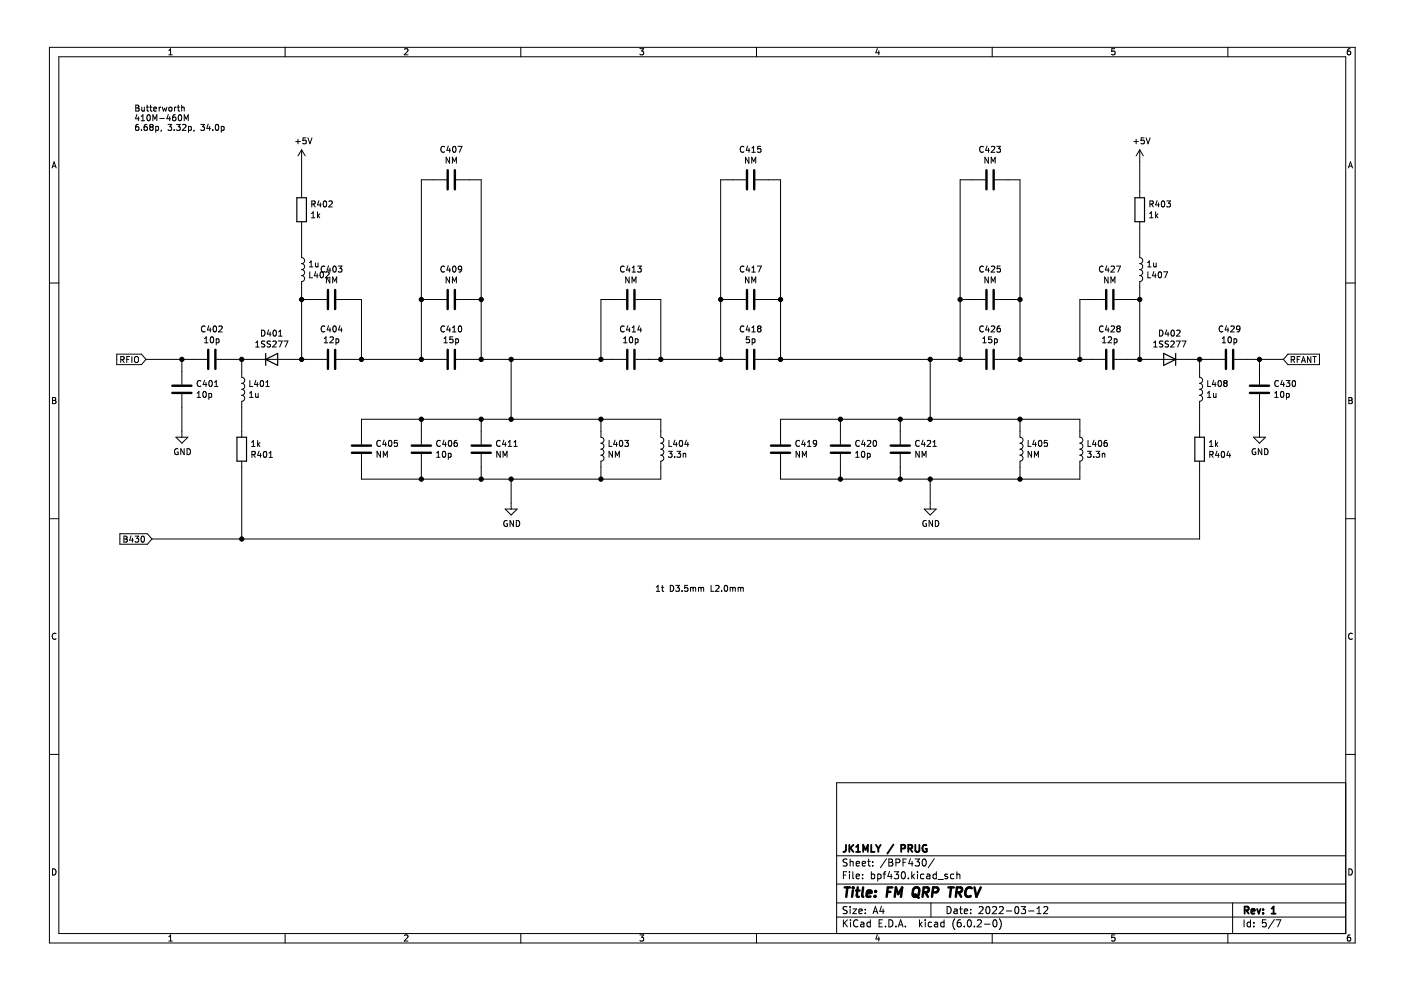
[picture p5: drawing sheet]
<svg xmlns="http://www.w3.org/2000/svg" width="297mm" height="210mm" viewBox="0 0 297 210" stroke-linecap="round" stroke-linejoin="round" font-family="sans-serif">
<path d="M.5 0h296.6v209.9h-296.6z" fill-rule="evenodd" fill="#fff" stroke="#fff" stroke-width=".21"/>
<g fill="none" stroke="#000" stroke-width=".21">
<path d="M10.5 10h276.8v189.9h-276.8zM12.5 12h272.8v185.9h-272.8zM35.8 11.6h.7M35.8 10.7l.4-.4v1.3M60.4 10v2M85.8 10.4l.5-.1 .2 .4-.8 .9h.8M110.4 10v2M135.7 10.3h.8l-.5 .5 .4 .1v.6l-.2 .1-.5-.1M160.4 10v2M186 10.3l-.3 .9h.8M186.3 10.8v.8M210.4 10v2"/>
<path d="M236.4 10.3h-.7v.6h.6l.1 .6-.2 .1-.5-.1M260.3 10v2M286.3 10.3l-.4 .1-.2 .2-.1 .8 .3 .2 .4-.1v-.6l-.4-.1-.3 .3M11 35.6l.5-1.3 .4 1.3M11.2 35.2h.6M28.8 22.3h.4l.3 .2-.3 .4 .3 .1v.3l-.2 .3h-.5zM28.8 22.9h.4M29 24.3l-.3 .9h.8M29.3 26.4h-.3l-.2 .3-.1 .7 .3 .2 .4-.1-.1-.6h-.3l-.3 .2M29.3 24.8v.8M29.9 25.6h.8M29.9 24.7l.4-.4v1.3"/>
<path d="M30 27.5v.1M30.1 22.7v.8l.5-.1M30.6 22.7v.9M31 22.7h.5M31.1 26.4h-.3l-.2 .3-.1 .7 .3 .2 .4-.1-.1-.6h-.3l-.3 .2M31.2 22.3v1.1l.3 .2M31.3 24.5l.1-.2a.68 .68 0 0 1 .5 .7 .68 .68 0 0 1-.5 .6l-.3-.5zM31.8 22.7h.4M31.9 22.3v1.1l.3 .2M32 26.9l-.2-.2 .2-.3h.2l.3 .2-.3 .3M32 26.9l-.2 .3v.3l.2 .1h.2l.3-.2-.1-.4-.2-.1M32 26.9h.2"/>
<path d="M32.4 25.6v-1.3l.4 .9 .5-.9v1.3M32.6 23.1l.6-.1-.1-.2-.3-.1-.2 .2 .1 .6h.4M33 26.9l.4-.1 .2 .2-.1 .6h-.5M33 26.8v1.3M33.7 22.7v.9M33.9 25.1h.9M34.1 22.7l-.4 .3M34.2 27.6l-.1 .2M34.4 22.7l.3 .9 .2-.6 .2 .6 .3-.9M35.6 26.4h.8l-.4 .5 .3 .1v.5l-.1 .1-.6-.1M35.7 24.3l-.3 .9h.8M35.9 22.8l.1-.1 .4 .1-.1 .7-.4-.1z"/>
<path d="M36 24.8v.8M36.9 27.5v.1M37 22.7v.9M37.2 24.3l-.4 .1-.2 .2v.8l.2 .2 .5-.1-.1-.6-.4-.1-.2 .3M37.4 22.7l-.4 .3M37.4 26.4h.8l-.4 .5 .4 .1v.5l-.2 .1-.6-.1M37.6 22.7h.5M37.8 22.3v1.1l.3 .2M37.9 24.5l.2-.2a.68 .68 0 0 1 .4 .7 .68 .68 0 0 1-.4 .6l-.3-.5zM38.5 22.8h.5l.1 .8M38.5 22.3v1.3M38.7 26.5l.5-.1 .2 .3-.8 .9h.8"/>
<path d="M39.1 25.6v-1.3l.4 .9 .4-.9v1.3M40 26.9l.3-.1 .3 .2-.1 .6h-.5M40 26.8v1.3M41.2 27.6l-.1 .2M42.6 26.4h.8l-.5 .5 .4 .1v.5l-.2 .1-.5-.1M44.1 26.3l-.3 .9h.8M44.4 26.8v.8M45.1 27.5v.1M45.8 26.5l.2-.1a.68 .68 0 0 1 .4 .6 .68 .68 0 0 1-.4 .6l-.3-.4zM46.9 26.9l.4-.1 .2 .2-.1 .6h-.5M46.9 26.8v1.3M62.7 30h1"/>
<path d="M63.2 29.5v1M63.9 31.8v10.1M63.9 31.8l-.7 1.2M63.9 31.8l.8 1.2M64.9 29.2h-.6l-.1 .6h.6l.1 .6-.2 .1-.5-.1M65.3 29.2l.4 1.3 .4-1.3M94.3 31.1a.56 .56 0 0 0-.8 .6 .56 .56 0 0 0 .8 .5M94.7 38.1h-5.4v38.1M95 31l-.3 .9h.8M95.3 33.3v1.3l-.7-1.3v1.3M95.3 31.5v.8M95.9 34.6v-1.3l.4 .9 .5-.9v1.3"/>
<path d="M96.1 31.1l.2-.1a.68 .68 0 0 1 .4 .7 .68 .68 0 0 1-.4 .6l-.3-.5zM96.7 38.1h5.3v38.1M97.1 31h.8l-.5 1.3M157.7 31.1a.56 .56 0 0 0-.8 .6 .56 .56 0 0 0 .8 .5M158.1 38.1h-5.3v38.1M158.5 31l-.3 .9h.8M158.8 33.3v1.3l-.7-1.3v1.3M158.8 31.5v.8M159.4 34.6v-1.3l.4 .9 .4-.9v1.3M159.4 32.3h.7M159.4 31.4l.4-.4v1.3M160.2 38.1h5.3v38.1"/>
<path d="M161.3 31h-.6l-.1 .6h.6l.1 .6-.2 .1-.5-.1M208.5 31.1a.56 .56 0 0 0-.8 .6 .56 .56 0 0 0 .8 .5M208.9 38.1h-5.3v38.1M209.3 31l-.3 .9h.8M209.6 33.3v1.3l-.8-1.3v1.3M209.6 31.5v.8M210.2 34.6v-1.3l.4 .9 .4-.9v1.3M210.2 31.1l.5-.1 .2 .4-.8 .9h.8M210.9 38.1h5.4v38.1M211.3 31h.8l-.4 .5 .4 .1v.6l-.2 .1-.6-.1M240.4 30h1M240.9 29.5v1"/>
<path d="M241.6 31.8l-.7 1.2M241.6 31.8v10.1M241.6 31.8l.8 1.2M242.6 29.2h-.6l-.1 .6h.6l.1 .6-.2 .1-.5-.1M243 29.2l.4 1.3 .4-1.3M285.9 35.6l.4-1.3 .5 1.3M286 35.2h.6M63.9 47v7.6a.63 .63 0 0 1 .7 .7 .63 .63 0 0 1-.7 .6 .63 .63 0 0 1 .7 .6 .63 .63 0 0 1-.7 .7 .63 .63 0 0 1 .7 .6 .63 .63 0 0 1-.7 .6 .63 .63 0 0 1 .7 .7 .63 .63 0 0 1-.7 .6v16.5M65.6 56.6h.7M65.6 55.7l.4-.4v1.3M65.7 57.6v1.3h.6M66 45.3l.4-.4v1.3"/>
<path d="M66 46.2h.8M66.1 43.3l.6-.1 .1-.5-.7-.1v1.3M66.4 43.3l.4 .6M66.9 55.7v.8h.5M66.9 57.6l-.3 .9h.8M67.2 58.1v.8M67.3 44.9v1.3M67.4 55.7v.9M67.4 45.7l.4 .5M67.6 42.5l-.3 1h.8M67.8 45.3l-.5 .5M67.9 43v.9"/>
<path d="M68 57.8l.2-.2a.68 .68 0 0 1 .4 .7 .68 .68 0 0 1-.4 .6l-.4-.5zM68.6 42.7l.2-.1a.68 .68 0 0 1 .5 .6 .68 .68 0 0 1-.5 .7l-.3-.5zM68.9 56.5a.56 .56 0 0 0-.8 .5 .56 .56 0 0 0 .8 .6M69.1 57.8l.4-.2 .3 .4-.8 .9h.8M69.7 56.4l-.3 .9h.7M69.7 42.7l.5-.1 .3 .4-.8 .9h.8M69.9 58.7v1.3l-.7-1.3v1.3M70 56.8v.9M70.5 60v-1.3l.5 .9 .4-.9v1.3M70.7 56.5l.2-.1a.68 .68 0 0 1 .4 .6 .68 .68 0 0 1-.4 .7l-.3-.5zM71.7 56.4h.8l-.4 .5 .3 .1v.6l-.1 .1-.6-.1M94.3 56.5a.56 .56 0 0 0-.8 .5 .56 .56 0 0 0 .8 .6"/>
<path d="M95 56.4l-.3 .9h.8M95.3 58.7v1.3l-.7-1.3v1.3M95.3 56.8v.9M95.9 60v-1.3l.4 .9 .5-.9v1.3M96.1 56.5l.2-.1a.68 .68 0 0 1 .4 .6 .68 .68 0 0 1-.4 .7l-.3-.5zM97.9 57l-.3 .2-.3-.1-.1-.6 .4-.1 .3 .3-.1 .7-.2 .2-.3 .1M132.3 56.5a.56 .56 0 0 0-.8 .5 .56 .56 0 0 0 .8 .6M133.1 56.4l-.3 .9h.8M133.4 58.7v1.3l-.7-1.3v1.3M133.4 56.8v.9M134 60v-1.3l.4 .9 .4-.9v1.3M134 57.7h.8"/>
<path d="M134 56.8l.4-.4v1.3M135.2 56.4h.8l-.5 .5 .4 .1v.6l-.2 .1-.5-.1M157.7 56.5a.56 .56 0 0 0-.8 .5 .56 .56 0 0 0 .8 .6M158.5 56.4l-.3 .9h.8M158.8 58.7v1.3l-.7-1.3v1.3M158.8 56.8v.9M159.4 60v-1.3l.4 .9 .4-.9v1.3M159.4 57.7h.7M159.4 56.8l.4-.4v1.3M160.6 56.4h.8l-.5 1.3M208.5 56.5a.56 .56 0 0 0-.8 .5 .56 .56 0 0 0 .8 .6M209.3 56.4l-.3 .9h.8"/>
<path d="M209.6 58.7v1.3l-.8-1.3v1.3M209.6 56.8v.9M210.2 60v-1.3l.4 .9 .4-.9v1.3M210.2 56.5l.5-.1 .2 .4-.8 .9h.8M212.1 56.4h-.6l-.1 .6h.6l.1 .6-.2 .1-.5-.1M233.9 56.5a.56 .56 0 0 0-.8 .5 .56 .56 0 0 0 .8 .6M234.7 56.4l-.3 .9h.7M234.9 58.7v1.3l-.7-1.3v1.3M235 56.8v.9M235.5 60v-1.3l.5 .9 .4-.9v1.3M235.6 56.5l.5-.1 .2 .4-.8 .9h.8M236.7 56.4h.9l-.6 1.3"/>
<path d="M241.6 47v7.6a.63 .63 0 0 1 .7 .7 .63 .63 0 0 1-.7 .6 .63 .63 0 0 1 .7 .6 .63 .63 0 0 1-.7 .7 .63 .63 0 0 1 .7 .6 .63 .63 0 0 1-.7 .6 .63 .63 0 0 1 .7 .7 .63 .63 0 0 1-.7 .6v16.5M243.3 56.6h.7M243.3 55.7l.4-.4v1.3M243.4 57.6v1.3h.6M243.7 46.2h.8M243.7 45.3l.4-.4v1.3M243.8 43.3l.6-.1 .1-.5-.7-.1v1.3M244.1 43.3l.4 .6M244.6 55.7v.8h.5M244.6 57.6l-.3 .9h.8M244.9 58.1v.8M245 44.9v1.3"/>
<path d="M245.1 55.7v.9M245.1 45.7l.4 .5M245.3 42.5l-.3 1h.8M245.5 45.3l-.5 .5M245.6 43v.9M245.7 57.8l.2-.2a.68 .68 0 0 1 .4 .7 .68 .68 0 0 1-.4 .6l-.4-.5zM246.3 42.7l.2-.1a.68 .68 0 0 1 .5 .6 .68 .68 0 0 1-.5 .7l-.3-.5zM246.7 57.6h.8l-.5 1.3M247.4 42.6h.8l-.5 .5 .4 .1v.6l-.2 .1-.5-.1M10.5 60h2M24.7 75.1h5.3l.9 1.1-.9 1.1h-5.3zM25.6 76.3l.6-.1 .1-.5-.7-.1v1.3"/>
<path d="M25.9 76.3l.4 .6M26.9 76.2h.4M27.5 75.6h-.6v1.3M28 75.6v1.3M28.6 75.8l.2-.2a.43 .43 0 0 1 .6 .4v.4a.42 .42 0 0 1-.5 .5 .42 .42 0 0 1-.4-.5zM30.9 76.2h13M38.6 76.2v5.3M43.4 72.7h.7M43.4 71.8l.3-.4v1.3M43.5 69.2a.56 .56 0 0 0-.8 .5 .56 .56 0 0 0 .8 .6M44.3 69l-.3 1h.8M44.6 69.5v.9"/>
<path d="M44.7 71.5l.2-.1a.68 .68 0 0 1 .4 .7 .68 .68 0 0 1-.4 .6l-.3-.5zM45.3 69.2l.2-.1a.68 .68 0 0 1 .4 .6 .68 .68 0 0 1-.4 .7l-.3-.5zM45.8 71.9l.4-.1 .2 .3-.1 .5h-.5M45.8 71.8v1.3M45.9 76.2h23.4M46.4 69.2l.5-.1 .2 .4-.8 .9h.8M51.3 76.2v3.8a.63 .63 0 0 1 .6 .6 .63 .63 0 0 1-.6 .7 .63 .63 0 0 1 .6 .6 .63 .63 0 0 1-.6 .6 .63 .63 0 0 1 .6 .7 .63 .63 0 0 1-.6 .6 .63 .63 0 0 1 .6 .6 .63 .63 0 0 1-.6 .7v7.6M54.2 72.7l.4-.4v1.3M54.2 73.6h.7M55.5 70a.64 .64 0 0 1 .7 .6 .64 .64 0 0 1-.7 .7zM56.1 72.4h-.6v.4l.5 .2 .1 .3-.2 .3-.5-.1M57 69.9l-.3 .9h.7"/>
<path d="M57.3 70.4v.9M57.4 72.4l-.5-.1-.3 .2 .2 .3 .5 .3v.4h-.7M57.8 72.4l.5-.1 .3 .4-.8 .9h.8M58 70.1l.2-.1a.68 .68 0 0 1 .4 .6 .68 .68 0 0 1-.4 .7l-.3-.5zM59 72.3h.8l-.5 1.3M59.1 71.3h.7M59.1 70.4l.3-.4v1.3M60.2 72.3h.8l-.5 1.3M63.9 63.5h5.4M68.8 72.7h.7M68.8 71.8l.3-.4v1.3M68.9 69.2a.56 .56 0 0 0-.8 .5 .56 .56 0 0 0 .8 .6"/>
<path d="M69.7 69l-.3 1h.7M70 71.5l.4-.1 .3 .4-.8 .9h.8M70 69.5v.9M70.7 69.2l.2-.1a.68 .68 0 0 1 .4 .6 .68 .68 0 0 1-.4 .7l-.3-.5zM71.2 71.9l.4-.1 .2 .3-.1 .5h-.5M71.2 71.8v1.3M71.3 76.2h23.4M71.3 63.5h5.3v12.7M72.1 69l-.3 1h.8M72.4 69.5v.9M89.3 63.5h5.4M94.1 72.7h.8"/>
<path d="M94.1 71.8l.4-.4v1.3M94.3 69.2a.56 .56 0 0 0-.8 .5 .56 .56 0 0 0 .8 .6M95 69l-.3 1h.8M95.3 69.5v.9M96 70.4h.7M96 69.5l.3-.4v1.3M96 71.4h-.6l-.1 .6h.7v.6l-.2 .1-.5-.1M96.6 71.9l.4-.1 .2 .3-.1 .5h-.5M96.6 71.8v1.3M96.7 76.2h36M96.7 63.5h5.3M97.3 69.2l.2-.1a.68 .68 0 0 1 .4 .6 .68 .68 0 0 1-.4 .7l-.3-.5z"/>
<path d="M108.4 76.2v12.7M132.2 72.7h.7M132.2 71.8l.4-.4v1.3M132.3 69.2a.56 .56 0 0 0-.8 .5 .56 .56 0 0 0 .8 .6M132.7 63.5h-5.3v12.7M133.1 69l-.3 1h.8M133.4 69.5v.9M133.5 71.5l.2-.1a.68 .68 0 0 1 .5 .7 .68 .68 0 0 1-.5 .6l-.3-.5zM134 70.4h.8M134 69.5l.4-.4v1.3M134.7 71.9l.4-.1 .2 .3-.1 .5h-.5M134.7 71.8v1.3"/>
<path d="M134.8 76.2h23.3M134.8 63.5h5.3v12.7M135.5 69l-.3 1h.8M135.8 69.5v.9M152.8 63.5h5.3M157.7 69.2a.56 .56 0 0 0-.8 .5 .56 .56 0 0 0 .8 .6M158.5 69l-.3 1h.8M158.8 69.5v.9M158.9 71.4h-.6l-.1 .6h.6l.1 .6-.2 .1-.5-.1M159.4 70.4h.7M159.4 69.5l.4-.4v1.3M159.5 71.9l.3-.1 .3 .3-.1 .5h-.5"/>
<path d="M159.5 71.8v1.3M160.2 76.2h48.7M160.2 63.5h5.3M160.9 69.7l-.3 .2v.2l.3 .3 .3-.1 .1-.2v-.3l-.2-.1M160.9 69.7l-.3-.3 .3-.3 .3 .1 .1 .1-.2 .4M160.9 69.7h.2M197.2 76.2v12.7M203.6 63.5h5.3M208.4 72.7h.7M208.4 71.8l.3-.4v1.3M208.5 69.2a.56 .56 0 0 0-.8 .5 .56 .56 0 0 0 .8 .6M209.3 69l-.3 1h.8"/>
<path d="M209.6 69.5v.9M210.2 69.2l.5-.1 .2 .4-.8 .9h.8M210.2 71.4h-.6v.6h.6v.6l-.1 .1-.5-.1M210.9 71.9l.3-.1 .3 .3-.2 .5h-.4M210.9 71.8v1.3M210.9 76.2h23.4M210.9 63.5h5.4M212 69.1l-.4 .1-.1 .2-.1 .7 .2 .3 .5-.1-.1-.6-.4-.1-.2 .2M233.8 72.7h.7M233.8 71.8l.3-.4v1.3M233.9 69.2a.56 .56 0 0 0-.8 .5 .56 .56 0 0 0 .8 .6M234.3 63.5h-5.3v12.7"/>
<path d="M234.7 69l-.3 1h.7M235 71.5l.5-.1 .2 .4-.8 .9h.8M235 69.5v.9M235.6 69.2l.5-.1 .2 .4-.8 .9h.8M236.2 71.9l.4-.1 .2 .3-.1 .5h-.5M236.2 71.8v1.3M236.3 76.2h23.4M236.3 63.5h5.3M237 69.7l-.2 .2v.2l.2 .3h.3l.2-.3-.1-.3-.1-.1M237 69.7l-.2-.3 .2-.3h.3l.2 .2-.2 .4M237 69.7h.3M244.6 73.6h.7"/>
<path d="M244.6 72.7l.4-.4v1.3M245.8 70a.64 .64 0 0 1 .8 .6 .64 .64 0 0 1-.8 .7zM246.5 72.4h-.6v.4l.5 .2 .1 .3-.2 .3-.5-.1M247.4 69.9l-.3 .9h.7M247.7 70.4v.9M247.8 72.4l-.5-.1-.3 .2 .1 .3 .6 .3v.4h-.7M248.2 72.4l.5-.1 .3 .4-.8 .9h.8M248.4 70.1l.2-.1a.68 .68 0 0 1 .4 .6 .68 .68 0 0 1-.4 .7l-.3-.5zM249.4 72.3h.8l-.5 1.3M249.5 70.1l.5-.1 .2 .4-.8 .9h.8M250.6 72.3h.8l-.5 1.3M254.3 76.2v3.8a.63 .63 0 0 1 .7 .6 .63 .63 0 0 1-.7 .7 .63 .63 0 0 1 .7 .6 .63 .63 0 0 1-.7 .6 .63 .63 0 0 1 .7 .7 .63 .63 0 0 1-.7 .6 .63 .63 0 0 1 .7 .6 .63 .63 0 0 1-.7 .7v7.6"/>
<path d="M259.1 72.7h.8M259.1 71.8l.4-.4v1.3M259.3 69.2a.56 .56 0 0 0-.8 .5 .56 .56 0 0 0 .8 .6M260.1 69l-.4 1h.8M260.4 69.5v.9M260.5 71.5l.2-.1a.68 .68 0 0 1 .4 .7 .68 .68 0 0 1-.4 .6l-.3-.5zM261 69.2l.4-.1 .3 .4-.8 .9h.8M261.6 71.9l.4-.1 .2 .3-.1 .5h-.5M261.6 71.8v1.3M261.7 76.2h10.4M262.9 69.7l-.3 .2-.3-.1-.1-.6 .4-.1 .3 .2-.1 .8-.2 .2-.3 .1M267 76.2v5.3"/>
<path d="M273.1 75.1h6.7v2.2h-6.7l-1-1.1zM273.8 76.3l.6-.1v-.5l-.6-.1v1.3M274.1 76.3l.4 .6M275 76.2h.5M275.6 75.6h-.6v1.3M275.9 76.9l.5-1.3 .4 1.3M276.1 76.5h.6M277.9 75.6v1.3l-.7-1.3v1.3M278.4 75.6h.7M278.7 75.6v1.3M285.3 60h2M11.1 84.3h.5l.2 .2-.2 .4 .2 .1 .1 .3-.3 .3h-.5z"/>
<path d="M11.1 84.9h.5M37.3 92.7h2.5l-1.2 1.3zM37.7 95.2a.58 .58 0 0 0-.7 .6 .58 .58 0 0 0 .8 .5v-.4h-.3M38.6 83.6v9.1M39.1 95.1v1.3l-.8-1.3v1.3M39.7 95.1a.64 .64 0 0 1 .7 .7 .64 .64 0 0 1-.7 .6zM41.8 84.3h.7M41.8 83.4l.4-.4v1.3M42.6 80.8a.56 .56 0 0 0-.8 .5 .56 .56 0 0 0 .8 .5M43.1 83.1l.2-.1a.68 .68 0 0 1 .5 .6 .68 .68 0 0 1-.5 .7l-.3-.5zM43.4 80.6l-.3 .9h.8M43.7 81.1v.9"/>
<path d="M44.3 83.5l.3-.1 .3 .3-.1 .5h-.5M44.3 83.4v1.3M44.4 80.8l.2-.1a.68 .68 0 0 1 .4 .6 .68 .68 0 0 1-.4 .7l-.3-.5zM45.5 82h.7M45.5 81l.4-.3v1.3M51.3 97.8v16.5M52.9 84.3h.7M52.9 83.4l.4-.4v1.3M53 80.7v1.3h.6M53.4 94.7h.7M53.4 93.8l.3-.4v1.3M53.4 96.4l.6-.1 .1-.5-.7-.1v1.3"/>
<path d="M53.7 96.4l.4 .6M54.2 83.4l.1 .8 .4-.1M54.3 80.6l-.4 .9h.8M54.6 81.1v.9M54.6 93.4v1.3M54.7 83.4v.9M54.7 94.2l.4 .5M54.9 95.7l-.3 .9h.8M55.1 93.8l-.5 .5M55.2 96.1v.9M55.3 80.8l.2-.1a.68 .68 0 0 1 .4 .6 .68 .68 0 0 1-.4 .7l-.3-.5zM56 95.8l.1-.1a.68 .68 0 0 1 .5 .6 .68 .68 0 0 1-.5 .7l-.3-.5z"/>
<path d="M56.4 81l.3-.3v1.3M56.4 82h.7M57 97h.8M57 96.1l.4-.4v1.3M76.6 94.2v-5.3h63.5v3.8a.63 .63 0 0 1 .6 .6 .63 .63 0 0 1-.6 .7 .63 .63 0 0 1 .6 .6 .63 .63 0 0 1-.6 .6 .63 .63 0 0 1 .6 .7 .63 .63 0 0 1-.6 .6 .63 .63 0 0 1 .6 .6 .63 .63 0 0 1-.6 .7v3.8h-63.5v-5.3M80.7 95.7v1.3l-.8-1.3v1.3M80.7 93.5a.56 .56 0 0 0-.8 .5 .56 .56 0 0 0 .8 .5M81.3 97v-1.3l.4 .9 .4-.9v1.3M81.5 93.3l-.4 .9h.8M81.8 93.8v.8M82.5 93.5l.2-.1a.68 .68 0 0 1 .4 .6 .68 .68 0 0 1-.4 .6l-.3-.4zM84.2 93.4h-.6v.6l.6-.1v.6l-.1 .1-.5-.1"/>
<path d="M89.3 88.9v5.3M89.3 96.3v5.3M92.6 97h.7M92.6 96l.3-.3v1.3M93.4 93.5a.56 .56 0 0 0-.8 .5 .56 .56 0 0 0 .8 .5M93.9 95.8l.2-.1a.68 .68 0 0 1 .4 .6 .68 .68 0 0 1-.4 .7l-.3-.5zM94.1 93.3l-.3 .9h.8M94.4 93.8v.8M95.1 96.2l.3-.1 .3 .3-.2 .5h-.4M95.1 96.1v1.3M95.2 93.5l.2-.1a.68 .68 0 0 1 .4 .6 .68 .68 0 0 1-.4 .6l-.3-.4zM96.9 93.4h-.4l-.2 .3v.7l.2 .2 .4-.1v-.6h-.4l-.2 .2"/>
<path d="M102 88.9v5.3M102 96.3v5.3M106.1 95.7v1.3l-.8-1.3v1.3M106.1 93.5a.56 .56 0 0 0-.8 .5 .56 .56 0 0 0 .8 .5M106.7 97v-1.3l.4 .9 .4-.9v1.3M106.8 93.3l-.3 .9h.8M107.1 93.8v.8M107.7 94.6h.8M107.7 93.7l.4-.3v1.2M109 94.6h.7M109 93.7l.3-.3v1.2M127.4 88.9v3.8a.63 .63 0 0 1 .6 .6 .63 .63 0 0 1-.6 .7 .63 .63 0 0 1 .6 .6 .63 .63 0 0 1-.6 .6 .63 .63 0 0 1 .6 .7 .63 .63 0 0 1-.6 .6 .63 .63 0 0 1 .6 .6 .63 .63 0 0 1-.6 .7v3.8"/>
<path d="M129.1 93.4v1.2h.6M129.9 95.7v1.3l-.8-1.3v1.3M130.4 93.3l-.3 .9h.8M130.5 97v-1.3l.4 .9 .4-.9v1.3M130.7 93.8v.8M131.4 93.5l.2-.1a.68 .68 0 0 1 .5 .6 .68 .68 0 0 1-.5 .6l-.3-.4zM132.5 93.4h.7l-.4 .5 .4 .1v.5l-.2 .1-.5-.1M141.7 95.7h.8l-.4 .5 .3 .1v.5l-.1 .2-.6-.2M141.8 93.4v1.2h.6M143 96.8v.2M143.1 93.3l-.3 .9h.8M143.4 93.8v.8"/>
<path d="M143.5 95.7h.8l-.4 .5 .3 .1v.5l-.1 .2-.6-.2M144.1 93.5l.2-.1a.68 .68 0 0 1 .4 .6 .68 .68 0 0 1-.4 .6l-.3-.4zM144.9 96.2h.4l.1 .8M144.9 96.1v.9M145.5 93.3l-.3 .9h.8M145.8 93.8v.8M165.5 94.2v-5.3h63.5v3.8a.63 .63 0 0 1 .6 .6 .63 .63 0 0 1-.6 .7 .63 .63 0 0 1 .6 .6 .63 .63 0 0 1-.6 .6 .63 .63 0 0 1 .6 .7 .63 .63 0 0 1-.6 .6 .63 .63 0 0 1 .6 .6 .63 .63 0 0 1-.6 .7v3.8h-63.5v-5.3M169.5 95.7v1.3l-.7-1.3v1.3M169.5 93.5a.56 .56 0 0 0-.8 .5 .56 .56 0 0 0 .8 .5M170.1 97v-1.3l.4 .9 .5-.9v1.3M170.3 93.3l-.3 .9h.8M170.6 93.8v.8"/>
<path d="M171.2 94.6h.7M171.2 93.7l.4-.3v1.2M173.1 93.9l-.2 .3-.4-.1v-.6l.4-.1 .2 .2v.7l-.2 .3h-.4M178.2 88.9v5.3M178.2 96.3v5.3M181.4 97h.7M181.4 96l.4-.3v1.3M182.2 93.5a.56 .56 0 0 0-.8 .5 .56 .56 0 0 0 .8 .5M182.8 95.8l.1-.1a.68 .68 0 0 1 .5 .6 .68 .68 0 0 1-.5 .7l-.3-.5zM183 93.3l-.3 .9h.8M183.3 93.8v.8M183.9 96.2l.4-.1 .2 .3-.1 .5h-.5"/>
<path d="M183.9 96.1v1.3M183.9 93.5l.5-.1 .2 .3-.8 .9h.8M185.2 93.5l.2-.1a.68 .68 0 0 1 .5 .6 .68 .68 0 0 1-.5 .6l-.3-.4zM190.9 88.9v5.3M190.9 96.3v5.3M194.9 95.7v1.3l-.7-1.3v1.3M194.9 93.5a.56 .56 0 0 0-.8 .5 .56 .56 0 0 0 .8 .5M195.5 97v-1.3l.4 .9 .5-.9v1.3M195.7 93.3l-.3 .9h.8M196 93.8v.8M196.6 93.5l.5-.1 .2 .3-.8 .9h.8M197.8 94.6h.7"/>
<path d="M197.8 93.7l.4-.3v1.2M216.3 88.9v3.8a.63 .63 0 0 1 .6 .6 .63 .63 0 0 1-.6 .7 .63 .63 0 0 1 .6 .6 .63 .63 0 0 1-.6 .6 .63 .63 0 0 1 .6 .7 .63 .63 0 0 1-.6 .6 .63 .63 0 0 1 .6 .6 .63 .63 0 0 1-.6 .7v3.8M218 93.4v1.2h.6M218.7 95.7v1.3l-.7-1.3v1.3M219.3 93.3l-.3 .9h.7M219.3 97v-1.3l.4 .9 .5-.9v1.3M219.6 93.8v.8M220.3 93.5l.2-.1a.68 .68 0 0 1 .4 .6 .68 .68 0 0 1-.4 .6l-.3-.4zM222 93.4h-.6v.6l.6-.1v.6l-.1 .1-.5-.1M230.6 95.7h.7l-.4 .5 .4 .1v.5l-.2 .2-.5-.2M230.7 93.4v1.2h.6M231.9 96.8v.2"/>
<path d="M231.9 93.3l-.3 .9h.8M232.3 93.8v.8M232.4 95.7h.8l-.5 .5 .4 .1v.5l-.2 .2-.5-.2M233 93.5l.2-.1a.68 .68 0 0 1 .4 .6 .68 .68 0 0 1-.4 .6l-.3-.4zM233.7 96.2h.5v.8M233.7 96.1v.9M234.7 93.4h-.4l-.2 .3v.7l.2 .2 .4-.1v-.6h-.4l-.2 .2M254.3 97.8v16.5h-222.1M256 84.3h.7M256 83.4l.4-.4v1.3M256.1 80.7v1.3h.6M256.4 94.7h.8"/>
<path d="M256.4 93.8l.4-.4v1.3M256.5 96.4l.6-.1 .1-.5-.7-.1v1.3M256.8 96.4l.4 .6M257.3 83.4v.8l.5-.1M257.3 80.6l-.3 .9h.8M257.6 81.1v.9M257.7 93.4v1.3M257.8 83.4v.9M257.8 94.2l.4 .5M258 95.7l-.3 .9h.8M258.2 93.8l-.5 .5M258.3 96.1v.9"/>
<path d="M258.4 80.8l.1-.1a.68 .68 0 0 1 .5 .6 .68 .68 0 0 1-.5 .7l-.3-.5zM259 95.8l.2-.1a.68 .68 0 0 1 .5 .6 .68 .68 0 0 1-.5 .7l-.3-.5zM259.7 81.2l-.2 .3v.3l.2 .2h.2l.3-.3-.1-.4-.2-.1M259.7 81.2l-.2-.2 .2-.3h.2l.3 .2-.3 .3M259.7 81.2h.2M260.4 95.7l-.3 .9h.8M260.7 96.1v.9M265.8 92.7h2.5l-1.3 1.3zM266.2 95.2a.58 .58 0 0 0-.7 .6 .58 .58 0 0 0 .8 .5v-.4h-.3M267 83.6v9.1M267.5 95.1v1.3l-.7-1.3v1.3M268.1 95.1a.64 .64 0 0 1 .8 .7 .64 .64 0 0 1-.8 .6z"/>
<path d="M270.3 84.3h.7M270.3 83.4l.3-.4v1.3M271.1 80.8a.56 .56 0 0 0-.8 .5 .56 .56 0 0 0 .8 .5M271.6 83.1l.2-.1a.68 .68 0 0 1 .4 .6 .68 .68 0 0 1-.4 .7l-.3-.5zM271.8 80.6l-.3 .9h.8M272.1 81.1v.9M272.7 80.7h.8l-.4 .5 .3 .1v.5l-.2 .2-.5-.2M272.8 83.5l.3-.1 .3 .3-.2 .5h-.4M272.8 83.4v1.3M274.1 80.8l.2-.1a.68 .68 0 0 1 .4 .6 .68 .68 0 0 1-.4 .7l-.3-.5zM286 84.3h.4l.3 .2-.3 .4 .3 .1v.3l-.2 .3h-.5zM286 84.9h.4"/>
<path d="M10.5 110h2M25.4 113.2h5.9l.9 1.1-.9 1.1h-5.9zM26.3 113.7h.4l.2 .2-.2 .4 .2 .1 .1 .3-.2 .2h-.5zM26.3 114.3h.4M27.8 113.6l-.3 .9h.8M28.1 114.1v.8M28.6 113.7h.8l-.4 .5 .4 .1v.5l-.2 .1-.6-.1M30 113.8l.2-.1a.68 .68 0 0 1 .4 .6 .68 .68 0 0 1-.4 .6l-.3-.4zM107.1 107.9h2.5l-1.2 1.3zM107.5 110.4a.58 .58 0 0 0-.7 .6 .58 .58 0 0 0 .8 .5v-.4h-.2M108.4 101.6v6.3M108.9 110.4v1.2l-.8-1.2v1.2"/>
<path d="M109.5 110.4a.64 .64 0 0 1 .7 .6 .64 .64 0 0 1-.7 .6zM196 107.9h2.5l-1.3 1.3zM196.4 110.4a.58 .58 0 0 0-.8 .6 .58 .58 0 0 0 .8 .5v-.4h-.2M197.2 101.6v6.3M197.7 110.4v1.2l-.7-1.2v1.2M198.3 110.4a.64 .64 0 0 1 .7 .6 .64 .64 0 0 1-.7 .6zM285.3 110h2M11.9 134.4a.58 .58 0 0 0-.8 .5 .58 .58 0 0 0 .8 .5M139.2 125.4h.7M139.2 124.5l.3-.4v1.3M140.2 124.5h.5M140.4 124.1v1.1l.3 .2"/>
<path d="M142.1 124.1a.64 .64 0 0 1 .7 .6 .64 .64 0 0 1-.7 .7zM143.3 124.1h.8l-.5 .5 .4 .1v.6l-.2 .1-.5-.1M144.6 125.3v.1M145.8 124.1h-.6l-.1 .6h.6l.1 .6-.2 .1-.5-.1M146.4 124.7l.4-.2 .2 .2M146.4 124.5v.9M147 124.7l.1-.2 .3 .1 .1 .8M147 124.7v.7M148.1 124.7l.4-.2 .1 .2M148.1 124.5v.9M148.6 124.7l.2-.2 .3 .1 .1 .8M148.6 124.7v.7"/>
<path d="M150.8 124.1v1.3h.6M151.7 124.2l.5-.1 .3 .4-.8 .9h.8M153 125.3v.1M153.7 124.2l.1-.1a.68 .68 0 0 1 .5 .6 .68 .68 0 0 1-.5 .7l-.3-.5zM154.8 124.7l.4-.2 .2 .2M154.8 124.5v.9M155.4 124.7l.1-.2 .3 .1 .1 .8M155.4 124.7v.7M156.5 124.7l.4-.2 .1 .2M156.5 124.5v.9M157 124.7l.2-.2 .3 .1 .1 .8M157 124.7v.7"/>
<path d="M286.7 134.4a.58 .58 0 0 0-.8 .5 .58 .58 0 0 0 .8 .5M10.5 160h2M285.3 160h2M285.3 166h-107.9v31.9M11.1 184.2a.66 .66 0 0 1 .8 .7 .66 .66 0 0 1-.8 .6zM35.8 198.6l.4-.4v1.3M35.8 199.5h.7M60.4 197.9v2M85.8 198.3l.5-.1 .2 .4-.8 .9h.8M110.4 197.9v2M135.7 198.2h.8l-.5 .5 .4 .1v.6l-.2 .1-.5-.1M160.4 197.9v2"/>
<path d="M177.4 194.4h107.9M177.4 191.4h107.9M177.4 187.4h107.9M177.4 181.4h107.9M178.8 185.5h.5M178.8 195v1.5M179 195.7l.7 .8M179.5 184.8h-.7v1.5M179.6 192.3l-.6-.1-.2 .2v.4l.7 .3 .1 .3-.3 .3-.6-.1M179.6 182.2l-.6-.1-.2 .2v.4l.7 .3 .1 .3-.3 .3h-.6M179.7 195l-.9 .9M180.1 184.8v.2"/>
<path d="M180.1 185.3v1M180.2 182.1v1.5M180.2 192.2v.2M180.2 192.7v1M180.2 182.8l.3-.2 .3 .1 .1 .9M180.3 195v.2M180.3 195.5v1M180.8 192.7h.8l-.8 1h.8M180.8 184.8v1.3l.2 .2M181.5 185.8l.7-.1v-.3l-.5-.1-.2 .2 .1 .8h.6M181.5 183.1l.7-.1v-.3l-.5-.1-.2 .2 .1 .8h.6M181.9 195.2a.71 .71 0 0 0-1 .5 .71 .71 0 0 0 .7 .8l.3-.1"/>
<path d="M182.1 193.2l.7-.1-.1-.3-.4-.1-.2 .2 .1 .7h.5M182.5 195.6h.6l.1 .9M182.8 183.1l.7-.1v-.3l-.5-.1-.2 .2 .1 .8h.6M182.9 186.2v.1M182.9 185.4v.1M183.2 195.9h-.5l-.2 .3 .2 .3 .5-.1M183.5 193.6v.1M183.5 192.8v.1M184 182.6h.5M184.2 182.1v1.3l.3 .2M184.5 195.6l-.4-.1-.3 .3 .2 .6h.5M184.5 195v1.5"/>
<path d="M184.7 185.4l.5-.1 .3 .3-.2 .7h-.6M184.7 184.8v1.5M185 183.5v.1M185 182.7v.1M185.1 193.7l.5-1.5 .5 1.5M185.2 193.3h.8M186 198.2l-.3 .9h.8M186.1 185.4l.4-.1 .3 .3-.1 .7h-.6M186.1 185.3v1.5M186.3 198.7v.8M186.4 195.7h.5M186.9 192.1l-.4 1.1h1"/>
<path d="M187.1 195h-.7v1.5h.7M187.2 192.7v1M187.2 185.3h.6M187.7 196.4v.1M187.8 184.8l-.3 .2v1.3M188 182.1l-1.3 1.9M188.5 195a.76 .76 0 0 1 .8 .8 .76 .76 0 0 1-.8 .7zM188.5 182.1h.5l.2 .3-.2 .4 .2 .2 .1 .3-.3 .3h-.5zM188.5 182.8h.5M188.6 184.8l-.4 1h1M189 185.3v1M189.6 184.8h.9l-.5 .6 .5 .1v.7l-.3 .1-.6-.1"/>
<path d="M190 196.4v.1M190 182.9l.7-.1 .1-.2-.1-.3-.7-.2v1.5M190.5 196.5l.5-1.5 .5 1.5M190.6 196.1h.7M191.2 185l.3-.2a.8 .8 0 0 1 .5 .8 .8 .8 0 0 1-.5 .7l-.4-.5zM191.5 182.8h.5M192 196.4v.1M192.2 182.1h-.7v1.5M192.6 186.2v.1M193 182.1l-.3 1h.9M193.3 184.8v1.5M193.4 182.6v1"/>
<path d="M193.5 185.8l.4 .5M193.9 185.3l-.6 .6M194 182.1h1l-.5 .6 .4 .1v.7l-.2 .1-.7-.1M194.5 184.8v.2M194.5 185.3v1M195 195v1.5M195.1 195.9l.4 .6M195.5 195.5l-.5 .6M195.7 182.3l.2-.2a.8 .8 0 0 1 .5 .8 .8 .8 0 0 1-.5 .7l-.4-.5zM195.9 185.4l-.4-.1-.3 .3 .1 .7h.6M196.2 195v.2M196.2 195.5v1"/>
<path d="M196.5 185.4h.6l.1 .9M197.2 185.7l-.5 .1-.2 .2 .2 .3h.5M197.4 191.4v3M197.5 195.6l-.4-.1-.3 .3 .2 .6h.5M198.1 182.1l-1.3 1.9M198.2 195.6h.5l.1 .9M198.5 185.4l-.4-.1-.3 .3 .1 .7h.6M198.5 184.8v1.5M198.8 195.9h-.5l-.2 .3 .2 .3 .5-.1M198.9 186.5h1.1M200.2 195.6l-.5-.1-.3 .3 .2 .6h.6M200.2 195v1.5"/>
<path d="M200.8 192.2a.76 .76 0 0 1 .9 .8 .76 .76 0 0 1-.9 .7zM200.9 185.4l-.4-.1-.2 .2 .1 .3 .5 .1v.4h-.6M202.2 185.4l-.4-.1-.3 .3 .2 .7h.5M202.3 192.8h.6v.9M202.4 194.8a1.72 1.72 0 0 0 0 2.3M202.9 185.5l.2-.2 .3 .1 .1 .9M202.9 184.8v1.5M202.9 193.1h-.5l-.2 .3 .2 .3 .5-.1M203.4 192.7h.6M203.7 192.2v1.3l.3 .2M203.7 195l-.5 .1a1.01 1.01 0 0 0 0 1.4l.5-.1 .1-.5-.3-.3-.4 .1-.2 .2M204.4 193.2l.8-.1-.1-.3-.4-.1-.3 .2 .1 .7h.6"/>
<path d="M204.4 196.4v.1M205.2 195.2l.2-.2a.8 .8 0 0 1 .6 .8 .8 .8 0 0 1-.6 .7l-.3-.6zM205.8 193.6v.1M205.8 192.8v.1M206.6 196.4v.1M207.2 195.2l.6-.2 .3 .4-.9 1.1h.9M207.6 192.4l.6-.2 .2 .4-.9 1.1h.9M208.7 195.9h1.2M209.2 192.4l.2-.2a.8 .8 0 0 1 .5 .8 .8 .8 0 0 1-.5 .7l-.4-.6zM210.4 197.9v2M210.4 192.4l.6-.2 .3 .4-.9 1.1h.9M210.7 195.2l.2-.2a.8 .8 0 0 1 .5 .8 .8 .8 0 0 1-.5 .7l-.4-.6z"/>
<path d="M211.9 192.4l.5-.2 .3 .4-.9 1.1h.9M211.9 194.8a1.72 1.72 0 0 1 0 2.3M213.4 193.1h1.1M215.3 192.4l.2-.2a.8 .8 0 0 1 .5 .8 .8 .8 0 0 1-.5 .7l-.3-.6zM216.5 192.2h.9l-.5 .6 .5 .1v.7l-.2 .1-.7-.1M218.1 193.1h1.1M219.9 193.7h.8M219.9 192.6l.4-.4v1.5M221.3 192.4l.6-.2 .3 .4-1 1.1h1M236.4 198.2h-.7v.6h.6l.1 .6-.2 .1-.5-.1M260.3 197.9v2M261.3 191.4v6.5"/>
<path d="M263.8 195v1.5M265.1 195.6l-.4-.1-.3 .3 .2 .6h.5M265.1 195v1.5M265.8 196.4v.1M265.8 195.6v.1M268.4 195h-.7l-.1 .7 .2-.1 .5 .1 .2 .2-.1 .5-.2 .1-.6-.1M270.2 194.9l-1.3 2M270.6 195h1l-.7 1.5M286 184.2a.66 .66 0 0 1 .7 .7 .66 .66 0 0 1-.7 .6zM286.3 198.2l-.4 .1-.2 .2-.1 .8 .3 .2 .4-.1v-.6l-.4-.1-.3 .3"/>
</g>
<g fill="none" stroke="#000" stroke-width=".39">
<path d="M179.4 179.1l-.1 1.3-.5 .2M180.1 179.1v1.5M180.3 179.8l.6 .8M180.9 179.1l-.8 .9M181.5 179.6l.4-.5v1.5M184.7 179.1v1.5h.7M185.7 179.1l.5 .8M186.2 179.9v.7M186.7 179.1l-.5 .8M189.4 179.1l-1.3 1.9M191.1 179.9l.7-.1 .1-.2v-.3l-.8-.2v1.5M192.6 179.9l.7-.1 .1-.2v-.3l-.8-.2v1.5"/>
<path d="M192.9 179.9l.5 .7M194.1 179.1v1.2l.3 .3h.2l.3-.3v-1.2M196.4 179.2a.7 .7 0 0 0-.8 .7 .7 .7 0 0 0 .8 .7l.1-.6h-.3M181.5 180.6h.9M183 180.6v-1.5l.5 1.1 .5-1.1v1.5M263.9 193l.7-.1 .1-.2v-.3l-.8-.2v1.5M264.2 193l.5 .7M265.3 193.2l.7-.1v-.3l-.5-.1-.2 .2 .1 .7h.6M266.5 192.7l.4 1 .3-1M267.8 193.6v.1M267.8 192.8v.1M269.6 193.7h.9"/>
<path d="M269.6 192.6l.4-.4v1.5"/>
</g>
<g fill="none" stroke="#000" stroke-width=".52">
<path d="M179.1 188.1h1.1M179.7 188.1l-.3 2M180.8 188.8l-.1 1.3M180.9 188.1v.2M181.5 188.8h.7M181.9 188.1l-.3 1.8 .1 .2h.4M183 188.1l-.2 1.8 .2 .2M183.8 189.5l1-.2-.1-.4-.5-.1-.4 .3v1h.8M185.5 190v.1M185.7 188.9l-.1 .2M188.1 189.1h.7M189.2 188.1h-1l-.2 2"/>
<path d="M189.7 190.1l.2-2 .5 1.5 .9-1.5-.3 2M193.7 188.4a.69 .69 0 0 1 1.2 0 1.47 1.47 0 0 1-.6 1.7h-.6a1.5 1.5 0 0 1 0-1.7zM193.8 189.7l.4 .1 .6 .5M195.7 189.2h.8l.3-.2a.51 .51 0 0 0-.2-.9h-.8l-.2 2M196.2 189.2l.5 .9M197.7 189.2h.8l.3-.2a.51 .51 0 0 0-.2-.9h-.8l-.2 2M201.1 188.1h1.1M201.7 188.1l-.3 2M202.8 189.2h.7l.3-.2a.51 .51 0 0 0-.1-.9h-.8l-.3 2M203.2 189.2l.6 .9M206 188.3a.88 .88 0 0 0-1 0 .88 .88 0 0 0-.3 1 .69 .69 0 0 0 .3 .8 .69 .69 0 0 0 .8-.1M206.6 188.1l.4 2 .9-2"/>
</g>
<g fill="none" stroke="#000" stroke-width=".51">
<path d="M94.9 36.1v4.1M96.4 36.1v4.1M158.4 36.1v4.1M159.9 36.1v4.1M209.2 36.1v4.1M210.7 36.1v4.1M44.1 74.2v4M45.7 74.2v4M69.5 61.5v4M69.5 74.2v4M71.1 61.5v4M71.1 74.2v4"/>
<path d="M94.9 61.5v4M94.9 74.2v4M96.4 61.5v4M96.4 74.2v4M133 61.5v4M133 74.2v4M134.5 61.5v4M134.5 74.2v4M158.4 61.5v4M158.4 74.2v4M159.9 61.5v4M159.9 74.2v4"/>
<path d="M209.2 61.5v4M209.2 74.2v4M210.7 61.5v4M210.7 74.2v4M234.5 61.5v4M234.5 74.2v4M236.1 61.5v4M236.1 74.2v4M259.9 74.2v4M261.4 74.2v4M36.5 83.3h4.1M36.5 81.8h4.1"/>
<path d="M74.6 96h4.1M74.6 94.5h4.1M87.3 96h4.1M87.3 94.5h4.1M100 96h4.1M100 94.5h4.1M163.5 96h4M163.5 94.5h4M176.2 96h4M176.2 94.5h4M188.8 96h4.1M188.8 94.5h4.1"/>
<path d="M265 83.3h4.1M265 81.8h4.1"/>
</g>
<path d="M62.9 41.9h2.1v5.1h-2.1zM240.6 41.9h2.1v5.1h-2.1zM56.3 74.9v2.6M56.3 76.2l2.6-1.3v2.6zM246.7 74.9l2.6 1.3-2.6 1.3zM249.3 74.9v2.6M50.2 92.7h2.1v5.1h-2.1zM253.3 92.7h2.1v5.1h-2.1z" fill="none" stroke="#000" stroke-width=".25"/>
<g fill="#000" stroke="#000" stroke-width=".21">
<circle cx="38.6" cy="76.2" r=".46"/>
<circle cx="51.3" cy="76.2" r=".46"/>
<circle cx="63.9" cy="63.5" r=".46"/>
<circle cx="63.9" cy="76.2" r=".46"/>
<circle cx="76.6" cy="76.2" r=".46"/>
<circle cx="89.3" cy="63.5" r=".46"/>
<circle cx="89.3" cy="76.2" r=".46"/>
<circle cx="102" cy="63.5" r=".46"/>
<circle cx="102" cy="76.2" r=".46"/>
<circle cx="108.4" cy="76.2" r=".46"/>
<circle cx="127.4" cy="76.2" r=".46"/>
<circle cx="140.1" cy="76.2" r=".46"/>
<circle cx="152.8" cy="76.2" r=".46"/>
<circle cx="152.8" cy="63.5" r=".46"/>
<circle cx="165.5" cy="63.5" r=".46"/>
<circle cx="165.5" cy="76.2" r=".46"/>
<circle cx="197.2" cy="76.2" r=".46"/>
<circle cx="203.6" cy="63.5" r=".46"/>
<circle cx="203.6" cy="76.2" r=".46"/>
<circle cx="216.3" cy="63.5" r=".46"/>
<circle cx="216.3" cy="76.2" r=".46"/>
<circle cx="229" cy="76.2" r=".46"/>
<circle cx="241.6" cy="76.2" r=".46"/>
<circle cx="241.6" cy="63.5" r=".46"/>
<circle cx="254.3" cy="76.2" r=".46"/>
<circle cx="267" cy="76.2" r=".46"/>
<circle cx="89.3" cy="88.9" r=".46"/>
<circle cx="102" cy="88.9" r=".46"/>
<circle cx="108.4" cy="88.9" r=".46"/>
<circle cx="127.4" cy="88.9" r=".46"/>
<circle cx="178.2" cy="88.9" r=".46"/>
<circle cx="190.9" cy="88.9" r=".46"/>
<circle cx="197.2" cy="88.9" r=".46"/>
<circle cx="216.3" cy="88.9" r=".46"/>
<circle cx="51.3" cy="114.3" r=".46"/>
<circle cx="89.3" cy="101.6" r=".46"/>
<circle cx="102" cy="101.6" r=".46"/>
<circle cx="108.4" cy="101.6" r=".46"/>
<circle cx="127.4" cy="101.6" r=".46"/>
<circle cx="178.2" cy="101.6" r=".46"/>
<circle cx="190.9" cy="101.6" r=".46"/>
<circle cx="197.2" cy="101.6" r=".46"/>
<circle cx="216.3" cy="101.6" r=".46"/>
</g>
</svg>
